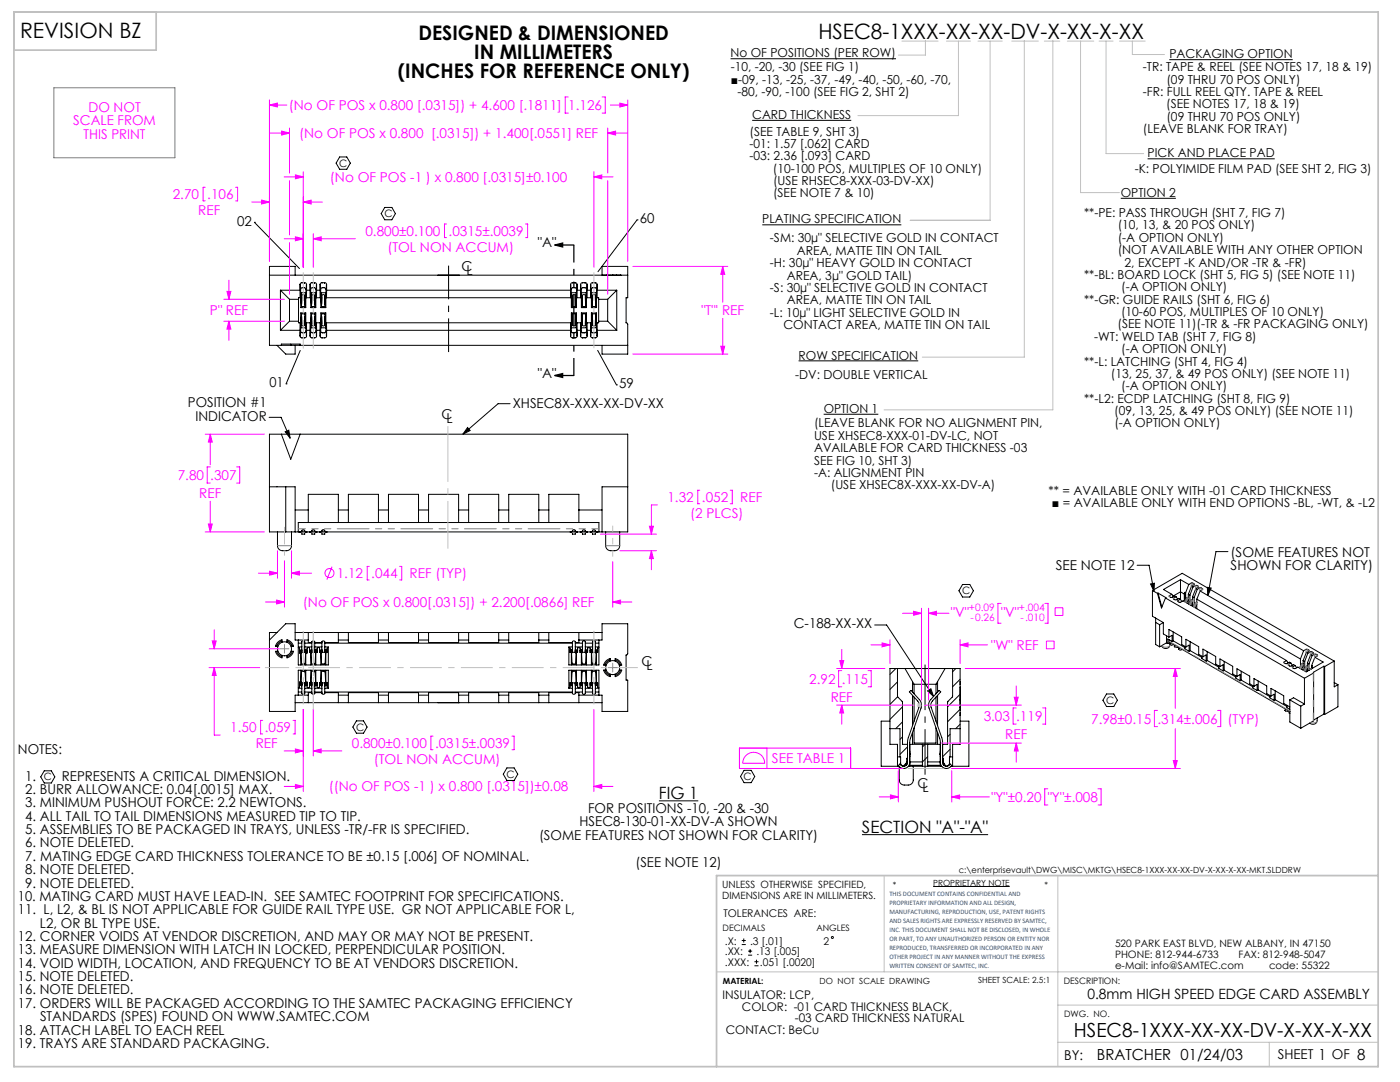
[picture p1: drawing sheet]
<svg xmlns="http://www.w3.org/2000/svg" width="279mm" height="216mm" viewBox="0 0 279 216" stroke-linecap="round" stroke-linejoin="round" font-family="sans-serif">
<defs><g id="words">
<g font-size="4.2">
<text x="4" y="7.6">REVISION BZ</text>
<text x="163.3" y="7.7">HSEC8-1XXX-XX-XX-DV-X-XX-X-XX</text>
</g>
<g font-size="4">
<text x="83.5" y="7.9">DESIGNED &amp; DIMENSIONED</text>
<text x="94.7" y="11.8">IN MILLIMETERS</text>
<text x="79.4" y="15.6">(INCHES FOR REFERENCE ONLY)</text>
</g>
<text font-size="3.9" x="214.3" y="206.9">HSEC8-1XXX-XX-XX-DV-X-XX-X-XX</text>
<g font-size="3.4">
<text x="131.5" y="159.4">FIG 1</text>
<text x="172" y="166.2">SECTION &quot;A&quot;-&quot;A&quot;</text>
</g>
<text font-size="3" x="218.9" y="211.4">BRATCHER 01/24/03</text>
<text font-size="2.8" x="217" y="199.4">0.8mm HIGH SPEED EDGE CARD ASSEMBLY</text>
<g font-size="2.7" fill="#f0f">
<text x="17.6" y="22.4">DO NOT</text>
<text x="57.6" y="22">(No OF POS x 0.800 [.0315]) + 4.600 [.1811]</text>
<text x="113.4" y="22">1.126</text>
<text x="14.6" y="25">SCALE FROM</text>
<text x="16.7" y="27.7">THIS PRINT</text>
<text x="59.7" y="27.6">(No OF POS x 0.800 [.0315]) + 1.400[.0551] REF</text>
<text x="34.5" y="39.7">2.70</text>
<text x="41.4" y="39.7">.106</text>
<text x="65.9" y="36.3">(No OF POS -1 ) x 0.800 [.0315]±0.100</text>
<text x="39.6" y="42.9">REF</text>
<text x="72.9" y="47.1">0.800±0.100</text>
<text x="89.5" y="47.1">.0315±.0039</text>
<text x="77.3" y="50.2">(TOL NON ACCUM)</text>
<text x="41.9" y="62.9">P&quot; REF</text>
<text x="140" y="62.9">&quot;T&quot;' REF</text>
<text x="35.5" y="95.8">7.80</text>
<text x="42" y="95.8">.307</text>
<text x="39.8" y="99.4">REF</text>
<text x="133.2" y="100.2">1.32</text>
<text x="140.1" y="100.2">.052</text>
<text x="147.7" y="100.2">REF</text>
<text x="137.7" y="103.4">(2 PLCS)</text>
<text x="67.2" y="115.4">1.12</text>
<text x="74.1" y="115.4">.044</text>
<text x="81.7" y="115.4">REF (TYP)</text>
<text x="60.5" y="121.1">(No OF POS x 0.800[.0315]) + 2.200[.0866] REF</text>
<text x="189.8" y="123">&quot;V&quot;</text>
<text x="199.8" y="123">&quot;V&quot;</text>
<text x="197.8" y="129.7">&quot;W&quot; REF</text>
<text x="161.5" y="136.5">2.92</text>
<text x="168" y="136.5">.115</text>
<text x="165.8" y="140.1">REF</text>
<text x="196.3" y="143.9">3.03</text>
<text x="202.8" y="143.9">.119</text>
<text x="45.9" y="146.1">1.50</text>
<text x="51" y="149.3">REF</text>
<text x="52.8" y="146.1">.059</text>
<text x="70.2" y="149.2">0.800±0.100</text>
<text x="86.8" y="149.2">.0315±.0039</text>
<text x="200.6" y="147.5">REF</text>
<text x="217.8" y="144.4">7.98±0.15</text>
<text x="231" y="144.4">.314±.006</text>
<text x="245" y="144.4">(TYP)</text>
<text x="74.6" y="152.4">(TOL NON ACCUM)</text>
<text x="154.1" y="152.3">SEE TABLE 1</text>
<text x="65.6" y="157.9">((No OF POS -1 ) x 0.800 [.0315])±0.08</text>
<text x="197.8" y="160">&quot;Y&quot;±0.20</text>
<text x="209.1" y="160">&quot;Y&quot;±.008</text>
</g>
<g font-size="2.7">
<text x="47.3" y="45.1">02</text>
<text x="127.7" y="44.6">60</text>
<text x="107.3" y="49.4">&quot;A&quot;</text>
<text x="92.1" y="54.1">C</text>
<text x="93.1" y="54.9">L</text>
<text x="53.8" y="77.3">01</text>
<text x="107.3" y="75.4">&quot;A&quot;</text>
<text x="123.5" y="77.5">59</text>
<text x="37.5" y="81.3">POSITION #1</text>
<text x="39" y="84">INDICATOR</text>
<text x="88.1" y="83.7">C</text>
<text x="102.3" y="81.3">XHSEC8X-XXX-XX-DV-XX</text>
<text x="89.1" y="84.5">L</text>
<text x="210.7" y="113.8">SEE NOTE 12</text>
<text x="245.6" y="111.1">(SOME FEATURES NOT</text>
<text x="245.6" y="113.8">SHOWN FOR CLARITY)</text>
<text x="158.4" y="125.4">C-188-XX-XX</text>
<text x="128" y="132.9">C</text>
<text x="129" y="133.7">L</text>
<text x="3.6" y="150.4">NOTES:</text>
<text x="5" y="155.8">1.</text>
<text x="12.4" y="155.8">REPRESENTS A CRITICAL DIMENSION.</text>
<text x="5" y="158.4">2. BURR ALLOWANCE: 0.04[.0015] MAX.</text>
<text x="5" y="161.1">3. MINIMUM PUSHOUT FORCE: 2.2 NEWTONS.</text>
<text x="183.1" y="157.2">C</text>
<text x="184.1" y="158">L</text>
<text x="5" y="166.4">5. ASSEMBLIES TO BE PACKAGED IN TRAYS, UNLESS -TR/-FR IS SPECIFIED.</text>
<text x="5" y="163.8">4. ALL TAIL TO TAIL DIMENSIONS MEASURED TIP TO TIP.</text>
<text x="107.6" y="167.6">(SOME FEATURES NOT SHOWN FOR CLARITY)</text>
<text x="115.7" y="164.9">HSEC8-130-01-XX-DV-A SHOWN</text>
<text x="117.4" y="162.2">FOR POSITIONS -10, -20 &amp; -30</text>
<text x="5" y="169.1">6. NOTE DELETED.</text>
<text x="5" y="171.8">7. MATING EDGE CARD THICKNESS TOLERANCE TO BE ±0.15 [.006] OF NOMINAL.</text>
<text x="126.8" y="172.9">(SEE NOTE 12)</text>
<text x="3.6" y="179.8">10. MATING CARD MUST HAVE LEAD-IN. SEE SAMTEC FOOTPRINT FOR SPECIFICATIONS.</text>
<text x="5" y="177.1">9. NOTE DELETED.</text>
<text x="5" y="174.4">8. NOTE DELETED.</text>
<text x="3.6" y="182.4">11. L, L2, &amp; BL IS NOT APPLICABLE FOR GUIDE RAIL TYPE USE. GR NOT APPLICABLE FOR L,</text>
<text x="8" y="185.1">L2, OR BL TYPE USE.</text>
<text x="3.6" y="187.8">12. CORNER VOIDS AT VENDOR DISCRETION, AND MAY OR MAY NOT BE PRESENT.</text>
<text x="3.6" y="190.4">13. MEASURE DIMENSION WITH LATCH IN LOCKED, PERPENDICULAR POSITION.</text>
<text x="3.6" y="195.8">15. NOTE DELETED.</text>
<text x="3.6" y="193.1">14. VOID WIDTH, LOCATION, AND FREQUENCY TO BE AT VENDORS DISCRETION.</text>
<text x="3.6" y="198.4">16. NOTE DELETED.</text>
<text x="3.6" y="201.1">17. ORDERS WILL BE PACKAGED ACCORDING TO THE SAMTEC PACKAGING EFFICIENCY</text>
<text x="8" y="203.8">STANDARDS (SPES) FOUND ON WWW.SAMTEC.COM</text>
<text x="3.6" y="206.4">18. ATTACH LABEL TO EACH REEL</text>
<text x="3.6" y="209.1">19. TRAYS ARE STANDARD PACKAGING.</text>
<text x="212.4" y="211.5">BY:</text>
<text x="255" y="211.4">SHEET 1 OF 8</text>
</g>
<g font-size="2.5">
<text x="145.8" y="11.5">No OF POSITIONS (PER ROW)</text>
<text x="233.4" y="11.6">PACKAGING OPTION</text>
<text x="145.8" y="14.2">-10, -20, -30 (SEE FIG 1)</text>
<text x="145.8" y="16.7">■-09, -13, -25, -37, -49, -40, -50, -60, -70,</text>
<text x="228.1" y="14.2">-TR: TAPE &amp; REEL (SEE NOTES 17, 18 &amp; 19)</text>
<text x="232.8" y="16.7">(09 THRU 70 POS ONLY)</text>
<text x="147.2" y="19.2">-80, -90, -100 (SEE FIG 2, SHT 2)</text>
<text x="150.1" y="23.7">CARD THICKNESS</text>
<text x="228.1" y="19.1">-FR: FULL REEL QTY. TAPE &amp; REEL</text>
<text x="232.8" y="21.6">(SEE NOTES 17, 18 &amp; 19)</text>
<text x="149.6" y="27.1">(SEE TABLE 9, SHT 3)</text>
<text x="149.6" y="29.5">-01: 1.57 [.062] CARD</text>
<text x="228.1" y="26.5">(LEAVE BLANK FOR TRAY)</text>
<text x="232.8" y="24.1">(09 THRU 70 POS ONLY)</text>
<text x="149.6" y="32">-03: 2.36 [.093] CARD</text>
<text x="154.3" y="34.5">(10-100 POS, MULTIPLES OF 10 ONLY)</text>
<text x="226.5" y="34.5">-K: POLYIMIDE FILM PAD (SEE SHT 2, FIG 3)</text>
<text x="229" y="31.4">PICK AND PLACE PAD</text>
<text x="154.3" y="39.4">(SEE NOTE 7 &amp; 10)</text>
<text x="154.3" y="36.9">(USE RHSEC8-XXX-03-DV-XX)</text>
<text x="223.7" y="39.3">OPTION 2</text>
<text x="152.1" y="44.6">PLATING SPECIFICATION</text>
<text x="216.4" y="43.3">**-PE: PASS THROUGH (SHT 7, FIG 7)</text>
<text x="223.1" y="45.8">(10, 13, &amp; 20 POS ONLY)</text>
<text x="153.7" y="48.4">-SM: 30µ&quot; SELECTIVE GOLD IN CONTACT</text>
<text x="153.7" y="53.3">-H: 30µ&quot; HEAVY GOLD IN CONTACT</text>
<text x="159" y="50.8">AREA, MATTE TIN ON TAIL</text>
<text x="223.1" y="50.7">(NOT AVAILABLE WITH ANY OTHER OPTION</text>
<text x="223.1" y="48.2">(-A OPTION ONLY)</text>
<text x="224.4" y="53.2">2, EXCEPT -K AND/OR -TR &amp; -FR)</text>
<text x="153.7" y="58.3">-S: 30µ&quot; SELECTIVE GOLD IN CONTACT</text>
<text x="157" y="55.8">AREA, 3µ&quot; GOLD TAIL)</text>
<text x="216.4" y="55.7">**-BL: BOARD LOCK (SHT 5, FIG 5) (SEE NOTE 11)</text>
<text x="223.8" y="58.1">(-A OPTION ONLY)</text>
<text x="153.7" y="63.2">-L: 10µ&quot; LIGHT SELECTIVE GOLD IN</text>
<text x="156.3" y="65.7">CONTACT AREA, MATTE TIN ON TAIL</text>
<text x="157" y="60.7">AREA, MATTE TIN ON TAIL</text>
<text x="216.4" y="60.6">**-GR: GUIDE RAILS (SHT 6, FIG 6)</text>
<text x="223" y="65.5">(SEE NOTE 11)(-TR &amp; -FR PACKAGING ONLY)</text>
<text x="223.7" y="63.1">(10-60 POS, MULTIPLES OF 10 ONLY)</text>
<text x="159.4" y="71.7">ROW SPECIFICATION</text>
<text x="218.4" y="68">-WT: WELD TAB (SHT 7, FIG 8)</text>
<text x="223.8" y="70.5">(-A OPTION ONLY)</text>
<text x="158.7" y="75.6">-DV: DOUBLE VERTICAL</text>
<text x="216.4" y="72.9">**-L: LATCHING (SHT 4, FIG 4)</text>
<text x="221.7" y="75.4">(13, 25, 37, &amp; 49 POS ONLY) (SEE NOTE 11)</text>
<text x="223.8" y="77.9">(-A OPTION ONLY)</text>
<text x="164.4" y="82.4">OPTION 1</text>
<text x="216.4" y="80.4">**-L2: ECDP LATCHING (SHT 8, FIG 9)</text>
<text x="222.4" y="82.8">(09, 13, 25, &amp; 49 POS ONLY) (SEE NOTE 11)</text>
<text x="162.5" y="85.3">(LEAVE BLANK FOR NO ALIGNMENT PIN,</text>
<text x="162.5" y="87.8">USE XHSEC8-XXX-01-DV-LC, NOT</text>
<text x="222.4" y="85.3">(-A OPTION ONLY)</text>
<text x="162.5" y="90.2">AVAILABLE FOR CARD THICKNESS -03</text>
<text x="162.5" y="92.7">SEE FIG 10, SHT 3)</text>
<text x="162.5" y="95.2">-A: ALIGNMENT PIN</text>
<text x="165.8" y="97.6">(USE XHSEC8X-XXX-XX-DV-A)</text>
<text x="209.3" y="98.7">** = AVAILABLE ONLY WITH -01 CARD THICKNESS</text>
<text x="209.9" y="101.2">■ = AVAILABLE ONLY WITH END OPTIONS -BL, -WT, &amp; -L2</text>
</g>
<g font-size="2.4">
<text x="144.2" y="199.4">INSULATOR: LCP,</text>
<text x="148.1" y="201.7">COLOR: -01 CARD THICKNESS BLACK,</text>
<text x="144.8" y="206.3">CONTACT: BeCu</text>
<text x="158.6" y="204">-03 CARD THICKNESS NATURAL</text>
</g>
<g font-size="2.1">
<text x="144.4" y="183">TOLERANCES ARE:</text>
<text x="144.7" y="188.5">.X:</text>
<text x="144.7" y="190.6">.XX:</text>
<text x="149.7" y="188.5">.3 [.01]</text>
<text x="151" y="190.6">.13 [.005]</text>
<text x="164.3" y="188.5">2</text>
<text x="144.7" y="192.7">.XXX:</text>
<text x="151.7" y="192.7">.051 [.0020]</text>
</g>
<g font-size="2">
<text x="67.7" y="33.3">C</text>
<text x="76.7" y="43.3">C</text>
<text x="192" y="118.6">C</text>
<text x="220.8" y="140.4">C</text>
<text x="71.1" y="145.8">C</text>
<text x="8.7" y="155.7">C</text>
<text x="101.1" y="155.2">C</text>
<text x="148.4" y="155.7">C</text>
<text x="144.1" y="177.1">UNLESS OTHERWISE SPECIFIED,</text>
<text x="144.1" y="179.4">DIMENSIONS ARE IN MILLIMETERS.</text>
<text x="222.5" y="189">520 PARK EAST BLVD, NEW ALBANY, IN 47150</text>
<text x="222.5" y="191.2">PHONE: 812-944-6733</text>
<text x="247.2" y="191.2">FAX: 812-948-5047</text>
<text x="222.5" y="193.3">e-Mail: info@SAMTEC.com</text>
<text x="253.3" y="193.3">code: 55322</text>
</g>
<g font-size="2" fill="#f0f">
<text x="193.4" y="121.9">+0.09</text>
<text x="193.7" y="123.9">-0.26</text>
<text x="203.4" y="121.9">+.004</text>
<text x="203.6" y="123.9">-.010</text>
</g>
<g font-size="1.8">
<text x="144.2" y="185.7">DECIMALS</text>
<text x="162.9" y="185.7">ANGLES</text>
<text x="212.3" y="196.4">DESCRIPTION:</text>
<text x="212.4" y="202.9">DWG. NO.</text>
</g>
<g font-size="1.7">
<text x="178.2" y="177.1">*</text>
<text x="186.2" y="176.7">PROPRIETARY NOTE</text>
<text x="191.4" y="174.2">c:\enterprisevault\DWG\MISC\MKTG\HSEC8-1XXX-XX-XX-DV-X-XX-X-XX-MKT.SLDDRW</text>
<text x="208.4" y="177.1">*</text>
<text x="144.3" y="196.3">MATERIAL:</text>
<text x="163.6" y="196.3">DO NOT SCALE DRAWING</text>
<text x="195.2" y="196.2">SHEET SCALE: 2.5:1</text>
</g>
<g font-size="1.4" fill="#1f497d">
<text x="177.5" y="178.7">THIS DOCUMENT CONTAINS CONFIDENTIAL AND</text>
<text x="177.5" y="180.5">PROPRIETARY INFORMATION AND ALL DESIGN,</text>
<text x="177.5" y="182.3">MANUFACTURING, REPRODUCTION, USE, PATENT RIGHTS</text>
<text x="177.5" y="184.1">AND SALES RIGHTS ARE EXPRESSLY RESERVED BY SAMTEC,</text>
<text x="177.5" y="185.9">INC. THIS DOCUMENT SHALL NOT BE DISCLOSED, IN WHOLE</text>
<text x="177.5" y="187.7">OR PART, TO ANY UNAUTHORIZED PERSON OR ENTITY NOR</text>
<text x="177.5" y="189.5">REPRODUCED, TRANSFERRED OR INCORPORATED IN ANY</text>
<text x="177.5" y="191.3">OTHER PROJECT IN ANY MANNER WITHOUT THE EXPRESS</text>
<text x="177.5" y="193.1">WRITTEN CONSENT OF SAMTEC, INC.</text>
</g>
</g></defs>
<path d="M0 0h279.4v215.9h-279.4z" fill="none" stroke="#fff" stroke-width=".2"/>
<g fill="none" stroke="#000" stroke-width=".2">
<path d="M145.8 11.7h33M233.4 11.9h24.6M67.8 31.3h1.4l.7 1.2-.7 1.3h-1.4l-.7-1.3zM150.1 24h19.8M223.7 39.6h11M229 31.7h25.4M50.8 44.4h.1M50.8 44.4l9 9.2M53.8 54.9h71.5M56 57.9h3.9M56 57.9v8M56 57.9l1.8 1.8"/>
<path d="M57.8 59.7h1.8M57.8 59.7v4.4M58.9 54.9v-1.7h-5.1v15.7h71.5M59.9 57.9v-1.2l.3-.3h.7l.2 .2 .1 1.3M59.9 57.9v1.5M59.9 56.8v.8M60 58.9l.1 .1M60 58.9h.1M60 59.4h-.4v5h.4M60 58.8l.2 2.4M60.3 56.4v.1M60.3 57.4h.4"/>
<path d="M60.4 57.4l-.3 .1-.1 .3v3.6h1v-2.4M60.7 57.4l.3 .3 .1 1.7h.9M60.8 56.4v.1M61 59h.1M61 58.9h.1M61 58.8l-.1 2.2M61 58.5v-.1l-.1 2.3M61.1 58.9l-.1 .1M61.1 58.4h-1.1l.2 2.3M61.1 56.8v.8M61.2 57.9h.7M61.2 57.9v1.5"/>
<path d="M61.9 57.9v1.5M61.9 56.8v.8M62 58.9h.1M62 59h.1M62 58.8l.2 2.4M62.2 56.4h.7l.2 .2 .1 1.3M62.2 56.4l-.3 .3v1.2M62.3 56.4v.1M62.3 57.4h.4M62.4 57.4l-.3 .1-.1 .3v3.6h1v-2.5M62.7 57.4l.3 .3 .1 1.7h.9M62.8 56.4v.1"/>
<path d="M63 59h.1M63 58.8l-.1 2.2M63 58.4l-.1 2.3M63 58.9h.1M63.1 58.4h-1.1l.2 2.4v-.4M63.1 56.8v.8M63.2 57.9h.7M63.2 57.9v1.5M63.9 57.9v1.5M63.9 56.8v.8M64 58.9h.1M64 58.4h1.1"/>
<path d="M64 59h.1M64 58.4l.2 2.4v-.4M64 58.8l.2 2.4M64.3 56.4v.1M64.3 57.4h.4M64.4 57.4l-.3 .1-.1 .3v3.6h1v-2.5M64.7 57.4l.3 .3 .1 1.7h48.9M64.8 56.4v.1M65 59h.1M65 58.8l-.1 2.2M65 58.4l-.1 2.4v-.4M65 58.9h.1"/>
<path d="M65.1 56.8v.8M65.2 56.8l-.3-.4-.9 .1-.1 1.4M65.2 57.9h48.7M65.2 56.8v1.1M65.2 57.9v1.5M76.8 41.4h1.4l.7 1.2-.7 1.3h-1.4l-.7-1.3zM87.4 54.9h4.2M113.9 57.9v-1.2l.3-.3h.7l.2 .2 .1 1.3M113.9 57.9v1.5M113.9 56.8v.8M114 58.9h.1M114 58.4h1.1"/>
<path d="M114 59h.1M114 58.4l.2 2.8M114 58.8l.1 .1M114.3 56.4v.1M114.3 57.4h.4M114.4 57.4l-.3 .1-.1 .3v3.6h1v-2.5M114.7 57.4l.3 .3 .1 1.7h.9v-1.7l.4-.3M114.8 56.4v.1M115 59h.1M115 58.8v.1M115 58.4l-.1 2.6M115 58.9h.1"/>
<path d="M115.1 56.8v.8M115.2 57.9h.7M115.2 57.9v1.5M115.9 57.9v-1.2l.3-.3h.7l.2 .2 .1 1.3M115.9 57.9v1.5M115.9 56.8v.8M116.1 58.9h.1M116 58.4h1.1M116 59h.1M116 58.4l.2 2.4v-.4M116 58.8l.2 2.4M116.3 56.4v.1"/>
<path d="M116.3 57.4h.4M116.7 57.4l.3 .3v3.7h-1v-2.5M116.8 56.4v.1M117 59h.1M117 58.9h.1M117 58.8v.1M117 58.4l-.1 2.6M117.1 56.8v.8M117.2 57.9h.7M117.2 57.9v1.5M117.9 57.9v-1.2l.3-.3h.7l.2 .2 .1 1.3M117.9 57.9v1.5"/>
<path d="M117.9 56.8v.8M118.1 58.9h.1M118 58.4h1.1M118 59h.1M118 58.4l.2 2.4v-.4M118 58.8l.2 2.4M118.3 56.4v.1M118.3 57.4h.4M118.4 57.4l-.4 .3v1.7h-.9M118.7 57.4l.3 .3v3.7h-1v-2.5M118.8 56.4v.1M119 59h.1"/>
<path d="M119 58.9h.1M119 58.8v.1M119 58.4l-.1 2.6M119.1 59.4h.4v5h-.4M119.1 56.8v.8M119.2 57.9h3.9M119.2 57.9v1.5M119.5 59.7h1.8M120.2 54.9v-1.7h5.1v6.2h-.3v5l.3 .3v6h-5.1v-1.8M121.1 54.9h-.9M121.1 54.9h.9M121.1 54.9h.1"/>
<path d="M121.3 59.7v4.4M122.3 54.9h.8M122.3 54.9h-.1M122.3 54.9h.1M123.1 54.9h.7M123.1 54.9h.1M123.1 57.9v8M123.1 57.9l-1.8 1.8M123.8 54.9h.1M127.1 43.9h.1M127.1 43.9l-7.8 10.3M152.1 44.9h27.8"/>
<path d="M55.3 68.9l1.7 1.8h1.9v-1.8M56 65.9h3.9M56.2 68.9v-.2h3.7v.2M57.1 76.6h.1M57.8 64.1l-1.8 1.8M57.8 64.1h1.8M58 68.7v.2M59.9 65.9v1.2l.3 .3h.7l.2-.2 .1-1.3M59.9 64.4v1.5M59.9 69.9l-2.8 6.7M59.9 66.2v.8M60 65h.1"/>
<path d="M60 64.8h.1M60 64.8v.1M60.1 64.9l-.1 .1M60.2 62.8l-.2 2.6h1.1M60.2 61.1l.6 .1M60.2 60.7v-1.7a.32 .32 0 0 1 .3-.2 .32 .32 0 0 1 .3 .2l.1 1.7M60.2 60.4v.3M60.2 63.4v-.3v1.7a.32 .32 0 0 0 .3 .2 .32 .32 0 0 0 .3-.2l.1-1.7v.3M60.2 62.6v.2zM60.3 62.6l.6 .1M60.3 67.3v.1M60.3 66.4h.4"/>
<path d="M60.8 67.3v.1M60.8 62.6l.1 .2M60.9 60.4v.3M60.9 62.8l.1 2.6v-.1M60.9 61l-.1 .2M61 65h.1M61 64.8h.1M61 64.9v.1M61.1 64.9l-.1-2.5h-1v3.6l.1 .3 .3 .1M61.1 66.2v.8M61.2 64.4v1.5M61.2 65.9h.7"/>
<path d="M61.9 65.9v1.2l.3 .3M61.9 64.4v1.5M61.9 66.2v.8M62 64.4h-.9l-.1 1.7-.3 .3M62 65h.1M62 64.8h.1M62.2 62.8l-.2 2.2M62.2 61.1l.6 .1M62.2 60.7v-1.7a.32 .32 0 0 1 .3-.2 .32 .32 0 0 1 .3 .2l.1 1.7M62.2 63.1v1.7a.32 .32 0 0 0 .3 .2 .32 .32 0 0 0 .3-.2l.1-1.7-.1 1.5M62.2 63.4v-.3l-.2 2.3h1.1M62.2 62.6v.2z"/>
<path d="M62.3 62.6l.6 .1M62.3 67.4h.1M62.3 66.4h.4M62.8 67.3v.1M62.8 62.6l.1 .2M62.9 60.4v.3M62.9 62.8l.1 2.6M62.9 61l-.1 .2M63 65h.1M63 64.8h.1M63 64.9v.1M63 65v-2.6h-1v3.7l.4 .3"/>
<path d="M63.1 66.2v.8M63.2 64.4v1.5M63.2 65.9l-.1 1.3-.2 .2h-.7M63.2 65.9h.7M63.9 65.9l.1 1.4 .9 .1 .3-.4M63.9 64.4v1.5M63.9 66.2v.8M64 64.4h-.9l-.1 1.7-.3 .3M64 65h.1M64 65.4h1.1M64 64.8h.1M64.2 62.8l-.2 2.2"/>
<path d="M64.2 61.1l.1 .1M64.2 60.7v-1.7a.32 .32 0 0 1 .3-.2 .32 .32 0 0 1 .3 .2l.1 1.7M64.2 63.1v1.7a.32 .32 0 0 0 .3 .2 .32 .32 0 0 0 .3-.2l.1-1.7M64.2 63.4v-.3l-.2 2.3M64.2 62.6v.2zM64.3 62.6l.6 .1M64.3 61.2h.5M64.3 67.3v.1M64.3 66.4h.4M64.8 67.3v.1M64.8 62.6l.1 .2M64.9 63.1l-.1 1.5"/>
<path d="M64.9 61l-.1 .2M64.9 62.8l.1 2.6M65 65h.1M65 64.8h.1M65 64.9v.1M65 65v-2.6h-1v3.7l.4 .3M65.1 66.2v.8M65.2 64.4v1.5M65.2 65.9h48.7M65.2 65.9v1.1M113.9 65.9v1.2l.3 .3h.7l.2-.2 .1-1.3M113.9 64.4v1.5"/>
<path d="M113.9 66.2v.8M114 64.4h-48.9l-.1 1.7-.3 .3M114 65h.1M114 65.4h1.1M114 64.8h.1M114.1 64.9l-.1 .1M114.2 63.1v.3M114.2 62.8l-.2 2.6M114.2 61.1l.1 .1M114.2 60.7v-1.7a.32 .32 0 0 1 .3-.2 .32 .32 0 0 1 .3 .2l.1 1.7M114.2 60.4v.3M114.2 63.1v1.7a.32 .32 0 0 0 .3 .2 .32 .32 0 0 0 .3-.2l.1-1.7"/>
<path d="M114.2 62.6v.2zM114.3 61.2h.5M114.3 62.6h.5M114.3 67.3v.1M114.3 66.4h.4M114.7 66.4l.3-.3 .1-1.7h.9v1.7l.4 .3M114.8 67.3v.1M114.8 62.6l.1 .1M114.8 62.6l.1 .2M114.9 60.4v.3M114.9 63.4v-.3l.1 2.3M114.9 62.8l.1 2.2"/>
<path d="M114.9 61l-.1 .2M115 65h.1M115 64.8h.1M115 65v-2.6h-1v3.6l.1 .3 .3 .1M115.1 66.2v.8M115.2 64.4v1.5M115.2 65.9h.7M115.9 65.9v1.2l.3 .3h.7l.2-.2 .1-1.3M115.9 64.4v1.5M115.9 66.2v.8M116 65h.1M116 65.4h1.1"/>
<path d="M116 65v-2.6h1l.1 3.6-.2 .3-.2 .1M116 64.8h.1M116.1 64.9l-.1 .1M116.2 63.1v.3M116.2 62.8l-.2 2.6M116.2 61.1l.1 .1M116.2 60.7v-1.7a.32 .32 0 0 1 .3-.2 .32 .32 0 0 1 .3 .2l.1 1.7M116.2 63.1v1.7a.32 .32 0 0 0 .3 .2 .32 .32 0 0 0 .3-.2l.1-1.7M116.2 62.6v.2zM116.3 61.2h.5M116.3 62.6h.5M116.3 67.3v.1"/>
<path d="M116.3 66.4h.4M116.8 67.3v.1M116.8 62.6l.1 .1M116.8 62.6l.1 .2M116.9 60.4v.3M116.9 62.8l.1 2.6M116.9 61l-.1 .2M116.9 63.1v.3M117 65h.1M117 64.8h.1M117 64.9v.1M117.1 64.4h.9v1.7l.4 .3"/>
<path d="M117.1 66.2v.8M117.2 64.4v1.5M117.2 65.9h.7M117.9 65.9v1.2l.3 .3h.7l.2-.2 .1-1.3M117.9 64.4v1.5M117.9 66.2v.8M118 65h.1M118 65.4h1.1M118 65v-2.6h1l.1 3.6-.2 .3-.2 .1M118 64.8h.1M118.1 64.9l-.1 .1M118.2 63.1v.3"/>
<path d="M118.2 62.8l-.2 2.6M118.2 61.1l.6 .1M118.2 63.1v1.7a.32 .32 0 0 0 .3 .2 .32 .32 0 0 0 .3-.2l.1-1.7M118.2 60.7v-1.7a.32 .32 0 0 1 .3-.2 .32 .32 0 0 1 .3 .2l.1 1.7M118.3 67.3v.1M118.3 66.4h.4M118.8 67.3v.1M118.8 62.6h-.6v.2l.1-.2M118.8 62.6l.1 .1M118.8 62.6l.1 .2M118.9 60.4v.3M118.9 63.1l-.1 1.5"/>
<path d="M118.9 62.8l.1 2.6M118.9 61l-.1 .2M119 65h.1M119 64.8h.1M119 64.9v.1M119.1 66.2v.8M119.2 64.4v1.5M119.2 65.9h3.9M119.3 69.9l3.7 6.9M119.5 64.1h1.8M121.3 64.1l1.8 1.8M123 76.8h.1"/>
<path d="M159.4 72h23.9M53.7 83.3h2.4l1.8 4.1M53.8 97.1h5.1v9M56.2 86.6l1.8 5 1.9-5M56.9 86.2l.7-.4 .3 1.6zM57 97.1v9M93.3 85.3l.5 .6-1.4 .7zM101.8 80.6h-2.4l-7 6M125.3 97.1h-5.1v9M164.4 82.7h10.9M55.4 106.1v2.8a1.34 1.34 0 0 0 1.7 1 1 1 0 0 0 1.1-1v-2.8M58.9 101.8h2.6"/>
<path d="M59.5 106.1v-1.8h60v1.8M59.8 106.1l.4 .1M60.2 106.2a.31 .31 0 0 1 .3-.2 .31 .31 0 0 1 .3 .2M60.2 106.2v-.3a.3 .3 0 0 1 .3-.2 .3 .3 0 0 1 .3 .2v.3M60.2 106.2v.4h.6v-.4M60.2 106.1h-6.4v-19.5h71.5v19.5h-6.5M60.8 106.1h1.4M61.3 106.1l-.5 .1M61.5 104.3v-5.7h6v5.7M61.8 106.1l.4 .1M62.2 106.2a.31 .31 0 0 1 .3-.2 .31 .31 0 0 1 .3 .2M62.2 106.2v-.3a.3 .3 0 0 1 .3-.2 .3 .3 0 0 1 .3 .2v.3"/>
<path d="M62.2 106.2v.4h.6v-.4M62.8 106.1h1.4M63.3 106.1l-.5 .1M63.8 106.1h.4M64.2 106.2a.31 .31 0 0 1 .3-.2 .31 .31 0 0 1 .3 .2M64.2 106.2v-.3a.3 .3 0 0 1 .3-.2 .3 .3 0 0 1 .3 .2v.3M64.2 106.2v.4h.6v-.4M64.8 106.1h49.4M65.3 106.1l-.5 .1M67.5 101.8h2M69.5 104.3v-5.7h6v5.7M75.5 101.8h2"/>
<path d="M77.5 104.3v-5.7h6v5.7M83.5 101.8h2M85.5 104.3v-5.7h6v5.7M91.5 101.8h2M93.5 104.3v-5.7h6v5.7M99.5 101.8h2M101.5 104.3v-5.7h6v5.7M107.5 101.8h2M109.5 104.3v-5.7h6v5.7M113.8 106.1l.4 .1M114.2 106.2a.31 .31 0 0 1 .3-.2 .31 .31 0 0 1 .3 .2M114.2 106.2v-.3a.3 .3 0 0 1 .3-.2 .3 .3 0 0 1 .3 .2v.3"/>
<path d="M114.2 106.2v.4h.6v-.4M114.8 106.1h1.4M115.3 106.1l-.5 .1M115.5 101.8h4.7M115.8 106.1l.4 .1M116.2 106.2a.31 .31 0 0 1 .3-.2 .31 .31 0 0 1 .3 .2M116.2 106.2v-.3a.3 .3 0 0 1 .3-.2 .3 .3 0 0 1 .3 .2v.3M116.2 106.2v.4h.6v-.4M116.8 106.1h1.4M117.3 106.1l-.5 .1M117.8 106.1l.4 .1M118.2 106.2a.31 .31 0 0 1 .3-.2 .31 .31 0 0 1 .3 .2"/>
<path d="M118.2 106.2v-.3a.3 .3 0 0 1 .3-.2 .3 .3 0 0 1 .3 .2v.3M118.2 106.2v.4h.6v-.4M119.3 106.1l-.5 .1M120.9 106.1v2.8a1.34 1.34 0 0 0 1.7 1 1 1 0 0 0 1.1-1v-2.8M192.1 116.6h1.4l.8 1.3-.8 1.2h-1.4l-.7-1.2zM226.9 112.8h2.4l1 5.2M229.6 116.5l.8-.1-.1 1.6zM230 117.8l1 .6M230 117.8l5.9-3.4 30.4 17.5M230 117.8v5.2l2.2 1.2M231 118.4l.8 2.9 .8-2M231.1 118.3l1.6 1h-.1"/>
<path d="M231.1 118.3l-.1 .1M231.1 118.3l.8 2.8M232.6 119.3l27.7 16M233.9 118.6l-.6 .4 .5 .2 .6-.3 .3 .2M233.9 118.6l.3 .4M234.7 119.1l-.5 .4 .4 .2 .7-.3 .3 .2M234.7 119.1l.3 .4M235.6 119.6l-.6 .4 .5 .2 .6-.3 20.7 11.9M235.6 119.6l.3 .4M235.6 115.7l1.6 .9M235.6 115.7l-3.4 1.9 1.7 1M235.6 115.7v3.9"/>
<path d="M236.4 118.5l-.8-.4-1.5 .8M236.4 118.5v1.5M236.5 118.2l.1 .1M236.5 118.2l-.1 .3M236.5 118.2v1.7M236.6 118.3v1.4M237.1 119.3h-.2l-.5 .8M237.1 119.3h.1M237.2 119.6l-.4 .7M237.2 118.6l.3 .2M237.2 118.6l-.1 1.9M237.2 116.6l.6-.3 .5 .2-.5 .4"/>
<path d="M237.2 116.6l-.6 1.7M237.5 118.8v1.3M237.8 116.9l.3 .2M237.8 116.9l-.6 1.7M238 119.8h-.3l-.4 .7M238 119.8h.1M238 119.1l.3 .1M238 119.1v1.9M238.1 117.1l.6-.3 .5 .2-.5 .4M238.1 117.1l-.6 1.7M238.3 119.2v1.4M238.7 117.4l.2 .2"/>
<path d="M238.7 117.4l-.7 1.7M238.9 119.6l20.6 11.9M238.9 119.6l-.1 1.9M238.9 117.6l.6-.3 .5 .2-.5 .4M238.9 117.6l-.6 1.6M239.5 117.9l20.7 11.9M239.5 117.9l-.6 1.7M240.9 117.2l.8 .1-.7 1.5zM245.1 110.1h-2.4l-1.7 8.7M53.8 127.7l3.2-3.2h1.9v3.2h2.6M55.2 130a1.64 1.64 0 0 0 1.1 1M55.3 126.2h-1.5v15.8h5.1v-3.3h2.6"/>
<path d="M55.5 130h-.5a1.87 1.87 0 0 0 1.3 1.3v-.5M56.3 128.2v-.5a1.87 1.87 0 0 0-1.3 1.3h.5M56.3 127.9a1.64 1.64 0 0 0-1.1 1.1M57.3 128.2v-.5a1.87 1.87 0 0 1 1.3 1.3h-.5M57.3 127.9a1.64 1.64 0 0 1 1 1.1M58.1 130h.5a1.87 1.87 0 0 1-1.3 1.3v-.5M58.3 130a1.64 1.64 0 0 1-1 1M58.9 126.2h61.3M59.5 129.2l.3 .1v1.1M59.5 127.7v1.3M59.5 137.5v1.2M59.5 138.1h.7"/>
<path d="M59.5 128.3h.7M59.8 136v1.1l-.3 .1M59.8 136.7h.4v-.4v1.7a.34 .34 0 0 0 .3 .5 .34 .34 0 0 0 .3-.5v-1.7v.4h.5M59.8 129.7h.4v.5v-1.8a.34 .34 0 0 1 .3-.5 .34 .34 0 0 1 .3 .5v1.8v-.5h.5M59.8 136.3h1.5M59.8 130.2h1.5M59.8 129.7v.5M59.8 136.3v.4M59.8 136.4h.4M59.8 136.6h.4M59.8 130h.4M59.8 129.8h.4"/>
<path d="M59.9 130.2l.1 .1M60 136.1l.1 .2M60 133.7v2.4l-.1 .2M60 130.3v2.4M60.1 130.3l.1 2.2M60.1 130.2l-.1 .1M60.2 136.7v.2M60.2 129.1h-.7v3.6h6v-3.6h-.7M60.2 137.3h-.7v-3.6h6v3.6h-.7M60.2 129.6v.1M60.8 133.9l-.6 .1-.1 2.1M60.8 137.3h1.4"/>
<path d="M60.8 129.1h1.4M60.8 138.1h1.4M60.8 129.6l.1 .1M60.8 128.3h1.4M60.8 133.9l.2 2.2M60.8 136.4h.5M60.8 136.6h.5M60.8 130h.5M60.8 129.8h.5M60.9 136.7l-.1 .2M60.9 130.2l.1 .1M61 130.3l-.1 2.1-.6 .1"/>
<path d="M61 133.7v2.4l.2 .2M61 130.3v2.4M61 136.1l-.1 .2M61.2 130.2l-.2 .1M61.3 136v1.1l.1 .1 .4-.1v-.8h1.5v.8l.2 .1 .3-.1v-.8h1.5v.8l.2 .1M61.5 126.2v2h.7M61.8 136.7h.4v-.4v1.7a.34 .34 0 0 0 .3 .5 .34 .34 0 0 0 .3-.5v-1.7v.4h.5M61.8 129.7h.4v.5v-1.8a.34 .34 0 0 1 .3-.5 .34 .34 0 0 1 .3 .5v1.8v-.5h.5M61.8 129.7v.5M61.8 136.3v.4M61.8 136.4h.4M61.8 136.6h.4"/>
<path d="M61.8 130h.4M61.8 129.8h.4M62 130.2v2.5M62 133.7v2.6M62 136.1l.1 .2M62.1 130.3l.1 2.2M62.1 130.2l-.1 .1M62.2 136.7v.2M62.2 138.2h-.7v2M62.2 129.6v.1M62.8 133.9l-.6 .1-.1 2.1M62.8 137.3h1.4"/>
<path d="M62.8 129.1h1.4M62.8 138.1h1.4M62.8 129.6l.1 .1M62.8 128.3h1.4M62.8 138.2h1.4M62.8 128.2h1.4M62.8 133.9l.1 2.4M62.8 136.4h.5M62.8 136.6h.5M62.8 130h.5M62.8 129.8h.5M62.9 136.7l-.1 .2"/>
<path d="M62.9 130.2v2.2l-.6 .1M63 130.2v2.5M63 133.7v2.6M63.8 136.7h.4M63.8 129.7h.4M63.8 129.7v.5M63.8 136.3v.4M63.8 136.4h.4M63.8 136.6h.4M63.8 130h.4M63.8 129.8h.4M64 130.2v2.5"/>
<path d="M64 133.7v2.6M64 136.1l.1 .2M64.1 130.2l-.1 .1M64.2 136.7v.2M64.2 129.7v.5M64.2 136.3v.4M64.2 136.3v1.7a.34 .34 0 0 0 .3 .5 .34 .34 0 0 0 .3-.5v-1.7v.4h.5M64.2 129.6v.1M64.8 133.9l-.6 .1-.1 2.1M64.8 138.2h2.7v2M64.8 138.1h49.4M64.8 129.6l.1 .1"/>
<path d="M64.8 128.3h49.4M64.8 133.9l.1 2.4M64.8 136.4h.5M64.8 136.6h.5M64.8 130h.5M64.8 129.8h.5M64.9 136.7l-.1 .2M64.9 130.2l-.1 2.3-.6-.1-.1-2.1M65 130.2v2.5M65 133.7v2.6M65.3 129.7h-.5v.5v-1.8a.34 .34 0 0 0-.3-.5 .34 .34 0 0 0-.3 .5v1.8M65.5 129.2l-.2 .1v.9h-1.5v-.9l-.3-.1-.2 .1v.9h-1.5v-.9l-.4-.1-.1 .1v1.1"/>
<path d="M67.5 126.2v2h-2.7M67.5 138.7h2M67.5 127.7h2M69.5 126.2v2h6v-2M75.5 138.7h2M75.5 127.7h2M77.5 126.2v2h6v-2M83.5 138.7h2M83.5 127.7h2M85.5 126.2v2h6v-2M91.5 138.7h2M91.5 127.7h2"/>
<path d="M93.5 126.2v2h6v-2M99.5 138.7h2M99.5 127.7h2M101.5 126.2v2h6v-2M107.5 138.7h2M107.5 127.7h2M109.5 126.2v2h4.7M113.5 137.2l.3-.1v-.8h1.5v.8l.2 .1 .3-.1v-.8h1.5v.8l.2 .1 .3-.1v-.8h1.5v.8l.2 .1M113.5 129.2l.3 .1v.9h1.5v-.9l.2-.1 .3 .1v.9h1.5v-.9l.2-.1 .3 .1v.9h1.5v-.9l.2-.1M113.8 136.7h.4v-.4v1.7a.34 .34 0 0 0 .3 .5 .34 .34 0 0 0 .3-.5v-1.7v.4h.5M113.8 129.7h.4v.5v-1.8a.34 .34 0 0 1 .3-.5 .34 .34 0 0 1 .3 .5v1.8v-.5h.5M113.8 129.7v.5"/>
<path d="M113.8 136.3v.4M113.8 136.4h.4M113.8 136.6h.4M113.8 130h.4M113.8 129.8h.4M114 130.2v2.5M114 133.7v2.6M114 136.1l.1 .2M114.1 136.1l.1-2.1 .6-.1 .1 2.4M114.1 130.2l-.1 .1M114.2 136.7v.2M114.2 138.2h-4.7v2"/>
<path d="M114.2 129.1h-.7v3.6h6v-3.6h-.7M114.2 137.3h-.7v-3.6h6v3.6h-.7M114.2 129.6v.1M114.8 138.2h.7v2M114.8 137.3h1.4M114.8 129.1h1.4M114.8 138.1h1.4M114.8 129.6l.1 .1M114.8 128.3h1.4M114.8 136.4h.5M114.8 136.6h.5M114.8 130h.5"/>
<path d="M114.8 129.8h.5M114.9 136.7l-.1 .2M114.9 130.2l-.1 2.3-.6-.1-.1-2.1M115 130.2v2.5M115 133.7v2.6M115.5 127.7h4.7v-3.2h5.1v5.9l-.3 .3v5h.3v6.3h-5.1v-3.3h-4.7M115.5 126.2v2h-.7M115.8 136.7h.4v-.4v1.7a.34 .34 0 0 0 .3 .5 .34 .34 0 0 0 .3-.5v-1.7v.4h.5M115.8 129.7h.4v.5v-1.8a.34 .34 0 0 1 .3-.5 .34 .34 0 0 1 .3 .5v1.8v-.5h.5M115.8 129.7v.5M115.8 136.3v.4M115.8 136.4h.4"/>
<path d="M115.8 136.6h.4M115.8 130h.4M115.8 129.8h.4M116 130.2v2.5M116 133.7v2.6M116.1 130.2l.1 2.3 .7-.1 .1-2.1M116.2 136.7v.2M116.2 129.6v.1M116.8 137.3h1.4M116.8 129.1h1.4M116.8 138.1h1.4M116.8 129.6l.1 .1"/>
<path d="M116.8 128.3h1.4M116.8 136.4h.5M116.8 136.6h.5M116.8 130h.5M116.8 129.8h.5M116.9 136.7l-.1 .2M116.9 130.2l.1 .1M117 136.1l-.1-2.1-.6-.1-.2 2.4M117 130.2v2.5M117 133.7v2.6M117 136.1l-.1 .2M117.3 129.7v.5"/>
<path d="M117.3 136.3v.4M117.8 129.7h.4v.5v-1.8a.34 .34 0 0 1 .3-.5 .34 .34 0 0 1 .3 .5v1.8v-.5h.5M117.8 136.7h.4v-.4v1.7a.34 .34 0 0 0 .3 .5 .34 .34 0 0 0 .3-.5v-1.7v.4h.5M117.8 136.4h.4M117.8 136.6h.4M117.8 130h.4M117.8 129.8h.4M118 130.2v2.5M118 133.7v2.6M118.1 130.2l.1 2.3M118.2 136.7v.2M118.2 129.6v.1"/>
<path d="M118.3 133.9l-.2 2.4M118.3 133.9l.6 .1 .1 2.1M118.8 138.1h.7M118.8 129.6l.1 .1M118.8 128.3h.7M118.8 136.4h.5M118.8 136.6h.5M118.8 130h.5M118.8 129.8h.5M118.9 136.7l-.1 .2M118.9 130.2l.1 .1M119 130.3l-.1 2.1-.6 .1"/>
<path d="M119 130.2v2.5M119 133.7v2.6M119 136.1l-.1 .2M119.3 129.7v.5M119.3 136.3v.4M119.5 127.7v1.3M119.5 137.5v1.2M120.7 133.7a1.64 1.64 0 0 0 1.1 1.1M121 133.7h-.5a1.87 1.87 0 0 0 1.3 1.3v-.5M121.8 131.9v-.5a1.87 1.87 0 0 0-1.3 1.3h.5M121.8 131.7a1.64 1.64 0 0 0-1.1 1M122.8 131.9v-.5a1.87 1.87 0 0 1 1.3 1.3h-.5"/>
<path d="M122.8 131.7a1.64 1.64 0 0 1 1 1M123.6 133.7h.5a1.87 1.87 0 0 1-1.3 1.3v-.5M123.8 133.7a1.64 1.64 0 0 1-1 1.1M174.6 124.7h2.3l9.4 14.3M178.8 133.4l-1.2 1.2M179.1 133.4v5.6l1 1.1v8.4h1M179.1 133.4h11M179.1 133.4h-1.5v15.1h1.5v4.4M179.1 136.1l-1.5 1.5M179.1 139l-1.5 1.6M180.6 133.4l1.5 2.6M182.1 136v2.1"/>
<path d="M182.1 138.7v6.1M182.1 136l.3 .5M182.4 136.5h4.4M182.4 136.5v1.9M182.4 139.1v4.8M185.1 137.9l.7-.5 .5 1.6zM186.8 136.5v1.9M186.8 139.1v4.8M187.1 136v2.1M187.1 138.7v6.1M187.1 136l-.3 .5M188.6 133.4l-1.5 2.6"/>
<path d="M190.1 133.4v5.6l-1 1.1v8.4h-1M190.1 133.4h1.5v15.1h-1.5v4.4M190.8 133.4l-.7 .6M191.6 136v.6M191.6 137.1v4.6M191.6 139.7h.1M191.6 135.5l-1.5 1.5M191.6 138.5l-2.5 2.5M220.8 138.5h1.5l.7 1.2-.7 1.3h-1.5l-.7-1.3zM230.6 124.2l.8 .5M230.6 123.3v5.3l.8 .5M231.4 124.7v4.4"/>
<path d="M232.2 124.2v2.3l1.1 .6M232.2 124.2l-.8 .5M232.8 126.9v1.4M232.8 128.3l-1.4 .8M232.8 128.3l.3 .1M233.1 128.4l.4-.2a.89 .89 0 0 1-.5 1.1 .89 .89 0 0 1-1.2-.4v-.1M233.3 127.1v-1.5l2.5 1.5v1.5l.9 .5M233.3 127.1l.6-.3v1.2M233.3 127.7l.1 .4 24 13.9M233.5 128.5l.3 .2M233.5 128.5h.1M233.7 128.3h.1"/>
<path d="M233.8 128.7h.1M233.9 128l-.8-.5v.9M234 128.5l-.4-.2-.1 .2M234.1 127.9l2.4 1.3M234.1 126.1v1.8M234.1 127.9l-.2 .1M234.2 128.6l-.4 .1M234.4 129l.2 .2M234.4 129h.1M234.5 128.8h.1M234.6 129.2h.1M234.9 129l-.4-.2-.1 .2"/>
<path d="M235.1 129.1l-.5 .1M235.2 129.5l.3 .2M235.2 129.5h.1M235.4 129.3h.1M235.5 129.7h.1M235.7 129.5l-.4-.2-.1 .2M235.9 129.6l-.4 .1M236.5 129v.5l.8 .5M236.7 129.1v-1.5l2.5 1.4v1.6l.9 .5M236.7 129.1l.6-.4v1.3M237.5 129.8l2.4 1.4M237.5 128.1v1.7"/>
<path d="M237.5 129.8l-.2 .2M238 120.1l-.4 .7M238.8 120.2h-.2l-.5 .8M238.8 120.2l.1 .1M238.8 120.6l-.3 .7M239.9 130.9v.5l.8 .5M240.1 131.1v-1.6l2.5 1.5v1.5l.9 .5M240.1 131.1l.6-.4v1.2M240.9 131.8l2.4 1.3M240.9 130v1.8M240.9 131.8l-.2 .1M243.3 132.9v.5l.8 .5"/>
<path d="M243.5 133v-1.5l2.5 1.5v1.5l.9 .5M243.5 133l.6-.4v1.3M244.3 133.7l2.3 1.4M244.3 132v1.7M244.3 133.7l-.2 .2M246.6 134.8v.5l.9 .5M246.9 135v-1.6l2.5 1.5v1.5l.9 .5M246.9 135l.6-.4v1.2M247.7 135.7l2.3 1.4M247.7 133.9v1.8M247.7 135.7l-.2 .1M250 136.8v.5l.9 .5"/>
<path d="M250.3 136.9v-1.5l2.5 1.5v1.5l.8 .5M250.3 136.9l.6-.3v1.2M251.1 137.7l2.3 1.3M251.1 135.9v1.8M251.1 137.7l-.2 .1M253.4 138.8v.5l.9 .4M253.6 138.9v-1.5l2.6 1.4v1.6l1.2 .7M253.6 138.9l.7-.4v1.2M254.5 137.8v1.8M254.5 139.6l2.3 1.4M254.5 139.6l-.2 .1M256.8 131.8l-.6 .4 .5 .2 .6-.3 .3 .2"/>
<path d="M256.8 131.8l.3 .5M257.4 139.7l.8-.5 2.1 1.3M257.4 139.7v4.4l2.2 1.2M257.4 139.7l2.2 1.2M257.6 132.3l-.5 .4 .4 .2 .7-.3 .3 .2M257.6 132.3l.3 .5M258.5 132.8l.3 .4M259.5 131.5v1.4M260.1 132.5h-.3l-.5 .8M260.1 132.5h.1M260.1 132.8l-.4 .7M260.1 131.8l.3 .2"/>
<path d="M260.1 131.8v1.9M260.2 129.8l.6-.3 .4 .2-.5 .5M260.2 129.8l-.7 1.7M260.3 135.3v5.2M260.4 132v1.4M260.7 130.2l.3 .1M260.7 130.2l-.6 1.6M260.9 133h-.3l-.4 .8M260.9 133h.1M260.9 133.3l-.3 .7M260.9 132.3l.3 .2M260.9 132.3v1.6"/>
<path d="M261 130.3l.6-.3 .5 .2-.5 .5M261 130.3l-.6 1.7M261.2 132.5v1.2M261.6 130.7l.3 .1M261.6 130.7l-.7 1.6M261.8 132.8l-.1 .7-.2-.1-.2 .3M261.8 132.8l.1 .1-.1 .3M261.8 133.2l.2 .1M261.8 133.2v.2M261.9 130.8l.6-.3 .4 .2-.5 .5M261.9 130.8l-.7 1.7M262.1 134.2h.1"/>
<path d="M262.1 134.2v.1l-1.8 1M262.2 134.2v9.6l-2.6 1.5M262.4 131.2l1.7 .9-3.4 2-1.7-1-.6 .3-.5-.2 .6-.4M262.4 131.2l-.6 1.6M264.2 132.9l.2 .1M264.2 132.9l-2.1 1.3M264.2 132.9v9.6M264.4 133v9.6M266.3 131.9l-1.9 1.1M266.3 131.9v5.2l.7-.5M266.3 136.2l.7 .4M267 136.6v4.4l-2.6 1.6"/>
<path d="M8.8 153.8h1.4l.7 1.2-.7 1.2h-1.4l-.7-1.2zM58.9 140.2h61.3M69.5 140.2v-2h6v2M71.1 143.8h1.4l.8 1.3-.8 1.2h-1.4l-.7-1.2zM77.5 140.2v-2h6v2M85.5 140.2v-2h6v2M87.4 140.2h.1M91.6 140.2h.1M93.5 140.2v-2h6v2M101.2 153.2h1.4l.7 1.3-.7 1.2h-1.4l-.8-1.2zM101.5 140.2v-2h6v2M131.5 159.8h7.9"/>
<path d="M148.5 153.7h1.4l.7 1.2-.7 1.3h-1.4l-.7-1.3zM177.6 143.9h-1.7v9h3.5M177.6 145.4h2v5.6M179.1 151h.6v1.3a.64 .64 0 0 0 .8 .6l.5-.8M180.1 144l-1.3 1.4M180.1 147l-.5 .5M180.1 141l-2.5 2.5M180.6 152.7h.3M180.7 152.5h.3M180.8 152.3l-.6 .6M181.1 151.1l-.1 .3v.7M181.1 151.8l-.1 .3"/>
<path d="M181.1 149l-1.5 1.5M181.3 152.9h6.7M181.5 151h.1M181.5 150.4h.1M181.6 152.1a1.23 1.23 0 0 1-1 1.2 1.23 1.23 0 0 1-1.3-.5l.3-.4a.8 .8 0 0 0 .9 .5 .8 .8 0 0 0 .6-.8l.1-4.6 2.2-6.4a1.25 1.25 0 0 0-.3-1.2l-1.6-1.9 .2-.2 1.8 1.8a1.69 1.69 0 0 1 .3 1.7l-2.2 6.3v5.2l-.2 .1M181.6 150.4v.6M181.6 149.9l.1 .6-.1 .1M181.6 148.5h6.1M181.6 152.5h.1M181.6 152.7h2.5M182.1 146.1v2.4M182.3 152.9v2.7a1.34 1.34 0 0 1-1.8 1 1 1 0 0 1-1-1v-2.7"/>
<path d="M182.4 145.3v3h4.4v-3M184.1 148.5v4.4M184.6 148.5l-.5 .5M185.1 148.5v4.4M185.1 152h2.6M185.1 152.7h2.6M185.1 151l-1 1h-2.5M187.1 146.1v2.4M187.7 152.5h.1M187.7 150.4l-.1-2.9-2.2-6.2a1.69 1.69 0 0 1 .4-1.7l1.6-1.8 .3 .2-1.6 1.9a1.25 1.25 0 0 0-.3 1.2l2.2 6.4 .1 4.6a.79 .79 0 0 0 .7 .8 .79 .79 0 0 0 .8-.5l.3 .4a1.23 1.23 0 0 1-1.3 .5 1.23 1.23 0 0 1-.9-1.2M187.7 150.4v.6zM187.7 149.9l-.2 .6 .2 .1v2.2l.1 .1"/>
<path d="M188.1 151.1l.2 .3v.7M188.2 152.5h.3M188.4 152.7h.2M189.6 146.5l-.5 .5M189.6 149.5l-1.5 1.5M190.1 151h-.6v1.3a.64 .64 0 0 1-.8 .6l-.6-1.1M191.6 143.9h1.8v9h-3.6M191.6 145.4h-2v5.6M191.6 142.2v.6M191.6 141.2h.1M191.6 141.5l-2.5 2.5M191.6 144.5l-.9 .9"/>
<path d="M256.4 141.8l.3 .1M256.4 141.8h.1M256.5 141.8l.2 .1M256.6 141.5l.1 .1M256.7 141.9h.1M256.8 140.7v.5l.6 .4M256.9 141.7l-.4-.2-.1 .2M257.1 141.8l-.4 .1M257.3 142.2l.1 .1zM257.3 142.2v.1M257.4 142h.1M257.4 142l-.1 .2"/>
<path d="M259.6 140.9v4.4M260.3 140.5l-.7 .4M262.9 143.3v.5a.85 .85 0 0 1-.6 .7 .85 .85 0 0 1-.9-.2M264.2 142.5l-2 1.2M264.2 142.5l.2 .1M172 166.5h25.2M186.2 176.9h15.3"/>
<circle cx="56.8" cy="129.5" r="1.4"/>
<circle cx="122.3" cy="133.2" r="1.4"/>
</g>
<g fill="none" stroke="#c0c0c0" stroke-width=".2">
<path d="M180 8.2h7.2M184.7 8.1v2.9h-5.4M188.9 8.2h4.8M191.3 8.2v14.9h-20.1M195.2 8.2h4.8M197.6 8.2v35.8h-15.9M201.9 8.2h5.3M204.4 8.1v63.2h-20.3M208.4 8.2h3.1M210.1 8.1v73.7h-33.7M213 8.2h5.3M215.6 8.2v30.2h7.8"/>
<path d="M219.3 8.2h2.8M220.7 8.2v22.4h7.5M223.4 8.2h5.1M226 8.2v2.7h6.4M181.2 153.3h7M183 140.7h1M183.1 140.3l.7 .8M183.5 140.2v1M183.8 140.3l-.7 .8M176.5 174.7v19.2M211.1 174.7v38.1M143 193.9h132"/>
<path d="M211.1 208h63.9M211.1 200.6h63.9M253.3 208v4.8"/>
</g>
<path d="M2.8 2.4h272.2v210.4h-272.2zM31.2 2.4v7.6h-28.4M275 174.7h-132v38.1" fill="none" stroke="#c0c0c0" stroke-width=".35"/>
<g fill="none" stroke="#808080" stroke-width=".2" stroke-dasharray="6.3 1.3 1.3 1.3 1.3 1.3">
<path d="M55.4 108.9h2.8M60.2 106.2h.6M62.2 106.2h.6M64.2 106.2h.6M114.2 106.2h.6M116.2 106.2h.6M118.2 106.2h.6M120.9 108.9h2.8M233.4 118.9v.1M234.2 119.3v.2M235.1 119.8v.2M236.8 119.3h.1"/>
<path d="M236.9 119.3l-.5 .8M237 119.4v-.1h-.1M237 119.2l.1 .3M237.1 119.5l-.4 .7M237.1 119.5l-.1-.1M237.2 119.5h-.1M237.7 119.8h.1M237.7 119.8l-.4 .8M237.7 117.1v-.8M237.9 119.9l-.1-.1h-.1M237.9 119.7v.2M237.9 119.9l-.4 .8"/>
<path d="M237.9 119.9h.1M238 120l-.1-.1M238 116.3v.5M238.3 116.7v-.2M238.6 117.6v-.8M238.9 116.8v.5M239.1 117.2v-.2M239.4 118.1v-.8M239.7 117.3v.5M240 117.7v-.2M231.9 128.8a1.03 1.03 0 0 0 1.6-.1M233.8 128.7l.1-.2"/>
<path d="M233.9 128.4l-.1 .3M234.6 129.2l.2-.3M234.8 128.9l-.2 .3M235.5 129.7l.1-.3M235.6 129.4l-.1 .3M236.6 120.2l.4-.8M237.5 120.7l.4-.8M238.3 121.2l.4-.8M238.5 120.3h.1M238.5 120.3l-.4 .8M238.7 120.4v-.2l-.2 .1M238.7 120.2l.1 .2"/>
<path d="M238.8 120.4l-.4 .8M238.8 120.4h-.1M238.8 120.5v-.1M256.3 132.1v.2M257.1 132.6v.2M258 133.1v.1M259.5 133.4l.4-.8M259.7 132.5h.1M259.8 132.5l-.5 .8M259.9 132.6v-.1h-.1M260 132.4v.3M260 132.7l-.4 .7"/>
<path d="M260 132.7l-.1-.1M260.1 132.7h-.1M260.4 133.9l.4-.8M260.6 133h.1M260.6 133l-.4 .8M260.6 130.4v-.8M260.8 133.1l-.1-.1h-.1M260.8 132.9l.1 .3M260.9 133.2l-.5 .7M260.9 133.2l-.1-.1M260.9 133.2h.1M261 129.6v.4"/>
<path d="M261.2 129.9v-.2M261.4 133.5h.1M261.5 133.5l-.1 .2M261.5 130.8v-.7M261.6 133.5h-.1M261.6 133.4l.1 .1M261.8 130.1v.4M262 130.4v-.2M262.3 131.3v-.7M262.7 130.6v.4M262.9 130.9v-.2M256.7 141.9l.1-.2"/>
<path d="M256.8 141.7l-.1 .2M261.5 144.2a.99 .99 0 0 0 1.4-.4"/>
</g>
<path d="M119.5 105.5h-60" fill="none" stroke="#808080" stroke-width=".2" stroke-dasharray="6.3 1.3 1.3 1.3 1.3 1.3" stroke-dashoffset="4.9"/>
<path d="M262.1 143.9v-9.6" fill="none" stroke="#808080" stroke-width=".2" stroke-dasharray="6.3 1.3 1.3 1.3 1.3 1.3" stroke-dashoffset="4.7"/>
<path d="M257.4 141.9l-24.1-13.9" fill="none" stroke="#808080" stroke-width=".2" stroke-dasharray="6.3 1.3 1.3 1.3 1.3 1.3" stroke-dashoffset="2"/>
<g fill="none" stroke="#f0f" stroke-width=".2">
<path d="M53.8 19.9v32.2M113.4 19.3h-.6v3.3h.6M120.2 19.3h.6v3.3h-.6M125.3 19.9v32.2M41 37.4h-.5v2.7h.5M47 37.4h.4v2.7h-.4M52.2 39.9l1.6 .4-1.6 .4zM53.8 21l1.6-.4v.8zM53.8 21h3.4M54 26.6h3.8M56.2 26.2l1.6 .4-1.6 .3zM56.7 35.3h3.8"/>
<path d="M57.8 25.5v9M57.8 36.1v10.8M59 34.9l1.5 .4-1.5 .4zM60.5 34.3v19M118.5 35.3l1.6-.4v.8zM118.5 34.3v19M118.5 35.3h3.8M121.3 26.6l1.6-.4v.7zM121.3 25.5v9M121.3 36.1v22.6M121.3 26.6h3.8M121.8 21h3.5"/>
<path d="M123.7 20.6l1.6 .4-1.6 .4zM44.7 59.7h12.1M45.3 58.1h.8l-.4 1.6zM45.7 55.9v3.8M50.2 40.3h3.6M56.7 47.6h3.8M57.8 48.4v10.3M59 47.3l1.5 .3-1.5 .4zM60.5 40.3l1.6-.4v.8zM60.5 40.3h3.8M62.5 47.6l1.6-.3v.7zM62.5 46.6v6.7"/>
<path d="M62.5 47.6h8.4M89.1 44.7h-.4v2.7h.4M104.9 44.7h.4v2.7h-.4M126.3 53.2h19M144.2 53.2l.4 1.5h-.8zM144.2 53.2v7.1M44.7 64.1h12.1M45.7 64.1l.4 1.6h-.8zM45.7 64.1v3.8M126.3 70.7h19M143.8 69.1h.8l-.4 1.6zM144.2 63.5v7.2"/>
<path d="M40.9 86.6h11.9M42 86.6l.4 1.6h-.8zM42 93.2h-.7v3.2h.7M42 86.6v6.1M47.2 93.2h.6v3.2h-.6M139.7 97.8h-.4v2.7h.4M145.7 97.8h.4v2.7h-.4M40.9 106.1h11.9M41.6 104.6h.8l-.4 1.5zM42 100v6.1M51.6 114.4h3.8M53.8 114l1.6 .4-1.6 .4z"/>
<path d="M55.2 119.7l1.6 .4-1.6 .4zM55.4 109.9v5.5M56.8 111.9v9.2M58.2 114.4l1.6-.4v.8zM58.2 109.9v5.5M58.2 114.4h4M66.3 113.1l-1.1 2.5M73.7 113h-.4v2.7h.4M79.8 113h.4v2.7h-.4M119.8 106.6h11.2M122.3 112.1v9M123.7 109.9h7.3"/>
<path d="M129.6 105h.8l-.4 1.6zM130 109.9l.4 1.6h-.8zM130 109.9v3.8M131.2 100.8h-1.2v5.8M41.7 129.5h14.1M41.7 133.2h10.2M42.4 127.9h.7l-.3 1.6zM42.8 133.2l.3 1.6h-.7zM42.8 133.2v13.5h1.1M42.8 125.7v3.8M53 120.1h3.8M122.3 120.1l1.6-.4v.8z"/>
<path d="M122.3 120.1h3.8M167 133.4h9.6M167.6 131.8h.8l-.4 1.6zM168 133.8h-.6v3.2h.6M168 129.6v3.8M173.2 133.8h.7v3.2h-.7M173.8 128.7h3.8M176 128.3l1.6 .4-1.6 .4zM177.6 127.7v4.7M180.1 122.4h3.8M182.3 122l1.6 .4-1.6 .4zM183.9 121.4v18.3"/>
<path d="M185.3 122.4l1.6-.4v.8zM185.3 121.4v18.3M185.3 122.4h4.1M191.6 128.7l1.6-.4v.8zM191.6 127.7v4.7M191.6 128.7h5.5M192.6 133.4h43M199.8 120.4h-.6v4h.6M202.4 139.1h.8l-.4 1.6zM202.8 136.9v3.8M208.5 120.4h.7v4h-.7M208.8 127.9h1.6v1.6h-1.6z"/>
<path d="M210.6 121.3h1.5v1.5h-1.5zM234.6 133.4l.3 1.6h-.7zM234.6 133.4v7.9M52.4 143.7h-.4v2.7h.4M56.7 149.8h3.8M56.7 156.9h3.8M58.5 143.7h.4v2.7h-.4M59 149.4l1.5 .4-1.5 .4zM59 156.5l1.5 .4-1.5 .4zM60.5 141.6v16.3M62.5 141.6v9.3M62.5 149.8h5.7"/>
<path d="M62.5 149.8l1.6-.4v.8zM86.4 146.9h-.4v2.7h.4M102.2 146.9h.4v2.7h-.4M118.5 156.9l1.6-.4v.8zM118.5 141.6v16.3M118.5 156.9h3.8M148.9 150.8a2.19 2.19 0 0 1 2.4-.5 2.19 2.19 0 0 1 1.3 2h-4.4a2.2 2.2 0 0 1 .7-1.5zM153.1 149.3v4M167 140.7h15.4M168 140.7l.4 1.6h-.8zM168 140.7v3.8M175.5 159h3.8"/>
<path d="M177.7 158.6l1.6 .4-1.6 .4zM179.3 153.8v6.2M180.2 153.3h-32.6v-4h22.1v4M184.5 140.7h19.3M187.8 148.3h16M189.9 153.3h45.7M189.9 159l1.6-.4v.8zM189.9 153.8v6.2M189.9 159h7.5M202.8 148.3l.4 1.5h-.8zM202.8 141.3h-.6v3.2h.6M202.8 148.3v3.8"/>
<path d="M208.1 141.3h.6v3.2h-.6M209.1 157.4h-.6v3.2h.6M219.1 157.4h.7v3.2h-.7M231 141.8h-.6v3.2h.6M234.2 151.8h.7l-.3 1.5zM234.6 145.4v7.9M243 141.8h.6v3.2h-.6"/>
<circle cx="65.8" cy="114.4" r=".9"/>
</g>
<path d="M110.7 48.9l1.6-.4v.8zM110.7 48.9h3.8M110.7 74.9l1.6-.4v.8zM110.7 74.9h3.8" fill="none" stroke="#000" stroke-width=".25"/>
<path d="M89.5 53v17.3" fill="none" stroke="#000" stroke-width=".2" stroke-dasharray="15.2 1.3 1.3 1.3" stroke-dashoffset="8.5" stroke-linecap="butt"/>
<path d="M184.6 132.6v22" fill="none" stroke="#000" stroke-width=".2" stroke-dasharray="15.2 1.3 1.3 1.3" stroke-dashoffset="6.2" stroke-linecap="butt"/>
<path d="M114.5 48.9v26" fill="none" stroke="#000" stroke-width=".25" stroke-dasharray="6.3 1.3 1.3 1.3 1.3 1.3" stroke-dashoffset="2.9" stroke-linecap="butt"/>
<path d="M89.4 86.6v22.9" fill="none" stroke="#c0c0c0" stroke-width=".2" stroke-dasharray="15.2 1.3 1.3 1.3" stroke-dashoffset="5.7" stroke-linecap="butt"/>
<path d="M122.3 104.9v6.2" fill="none" stroke="#c0c0c0" stroke-width=".2" stroke-dasharray="15.2 1.3 1.3 1.3" stroke-dashoffset="14.1" stroke-linecap="butt"/>
<path d="M89.4 86.6v-1.6" fill="none" stroke="#c0c0c0" stroke-width=".2" stroke-dasharray="15.2 1.3 1.3 1.3" stroke-linecap="butt"/>
<path d="M60.5 130.2v-4.3M118.5 130.2v-4.3" fill="none" stroke="#c0c0c0" stroke-width=".2" stroke-dasharray="15.2 1.3 1.3 1.3" stroke-dashoffset="15" stroke-linecap="butt"/>
<path d="M60.5 125.9v14.6M62.5 125.9v14.7M118.5 125.9v14.7" fill="none" stroke="#c0c0c0" stroke-width=".2" stroke-dasharray="15.2 1.3 1.3 1.3" stroke-dashoffset="7.3" stroke-linecap="butt"/>
<path d="M62.5 147.7v-21.8" fill="none" stroke="#c0c0c0" stroke-width=".2" stroke-dasharray="15.2 1.3 1.3 1.3" stroke-dashoffset="6.3" stroke-linecap="butt"/>
<path d="M60.5 54.3v15.2M62.5 54.3v15.2M118.5 54.3v15.2" fill="none" stroke="#c0c0c0" stroke-width=".2" stroke-dasharray="6.3 1.3 1.3 1.3" stroke-dashoffset=".7" stroke-linecap="butt"/>
<path d="M56.8 105.1v5.8" fill="none" stroke="#c0c0c0" stroke-width=".2" stroke-dasharray="6.3 1.3 1.3 1.3" stroke-dashoffset="2.9" stroke-linecap="butt"/>
<path d="M52.9 133.2h74.4" fill="none" stroke="#c0c0c0" stroke-width=".2" stroke-dasharray="6.3 1.3 1.3 1.3" stroke-dashoffset="1.5" stroke-linecap="butt"/>
<path d="M55.9 129.5h1.8M56.8 128.6v1.7M121.4 133.2h1.8M122.3 132.3v1.8" fill="none" stroke="#d7d700" stroke-width=".2"/>
<path d="M10.8 17.5h24.1v14h-24.1z" fill="none" stroke="#808080" stroke-width=".2"/>
<g fill="#000">
<path d="M110.7 48.9l1.6-.4v.8zM110.7 74.9l1.6-.4v.8z"/>
<path d="M56.9 86.2l.7-.4 .3 1.6zM93.3 85.3l.5 .6-1.4 .7zM240.9 117.2l.8 .1-.7 1.5zM229.6 116.5l.8-.1-.1 1.6zM185.1 137.9l.7-.5 .5 1.6z"/>
</g>
<g fill="#f0f">
<path d="M56.2 26.2l1.6 .4-1.6 .3zM121.3 26.6l1.6-.4v.7zM45.3 58.1h.8l-.4 1.6zM45.7 64.1l.4 1.6h-.8zM144.2 53.2l.4 1.5h-.8zM143.8 69.1h.8l-.4 1.6zM53.8 21l1.6-.4v.8zM123.7 20.6l1.6 .4-1.6 .4zM53.8 114l1.6 .4-1.6 .4zM58.2 114.4l1.6-.4v.8zM129.6 105h.8l-.4 1.6zM130 109.9l.4 1.6h-.8zM41.6 104.6h.8l-.4 1.5zM42 86.6l.4 1.6h-.8zM185.3 122.4l1.6-.4v.8zM182.3 122l1.6 .4-1.6 .4zM176 128.3l1.6 .4-1.6 .4zM191.6 128.7l1.6-.4v.8zM234.6 133.4l.3 1.6h-.7zM234.2 151.8h.7l-.3 1.5zM177.7 158.6l1.6 .4-1.6 .4zM189.9 159l1.6-.4v.8z"/>
<path d="M59 47.3l1.5 .3-1.5 .4zM62.5 47.6l1.6-.3v.7zM59 34.9l1.5 .4-1.5 .4zM118.5 35.3l1.6-.4v.8zM52.2 39.9l1.6 .4-1.6 .4zM60.5 40.3l1.6-.4v.8zM122.3 120.1l1.6-.4v.8zM55.2 119.7l1.6 .4-1.6 .4zM42.4 127.9h.7l-.3 1.6zM42.8 133.2l.3 1.6h-.7zM59 149.4l1.5 .4-1.5 .4zM62.5 149.8l1.6-.4v.8zM59 156.5l1.5 .4-1.5 .4zM118.5 156.9l1.6-.4v.8zM168 140.7l.4 1.6h-.8zM167.6 131.8h.8l-.4 1.6zM202.4 139.1h.8l-.4 1.6zM202.8 148.3l.4 1.5h-.8z"/>
</g>
<g fill="none" stroke="#000" stroke-width=".2">
<path d="M148 188.5h.8M148 187.7h.8M148.4 187.3v.8M149.3 190.6h.8M149.3 189.8h.8M149.7 189.4v.8M150.6 192.7h.8M150.6 191.9h.8M151 191.5v.8"/>
<circle cx="166.1" cy="187.1" r=".2"/>
</g>
<use href="#words"/>
</svg>
